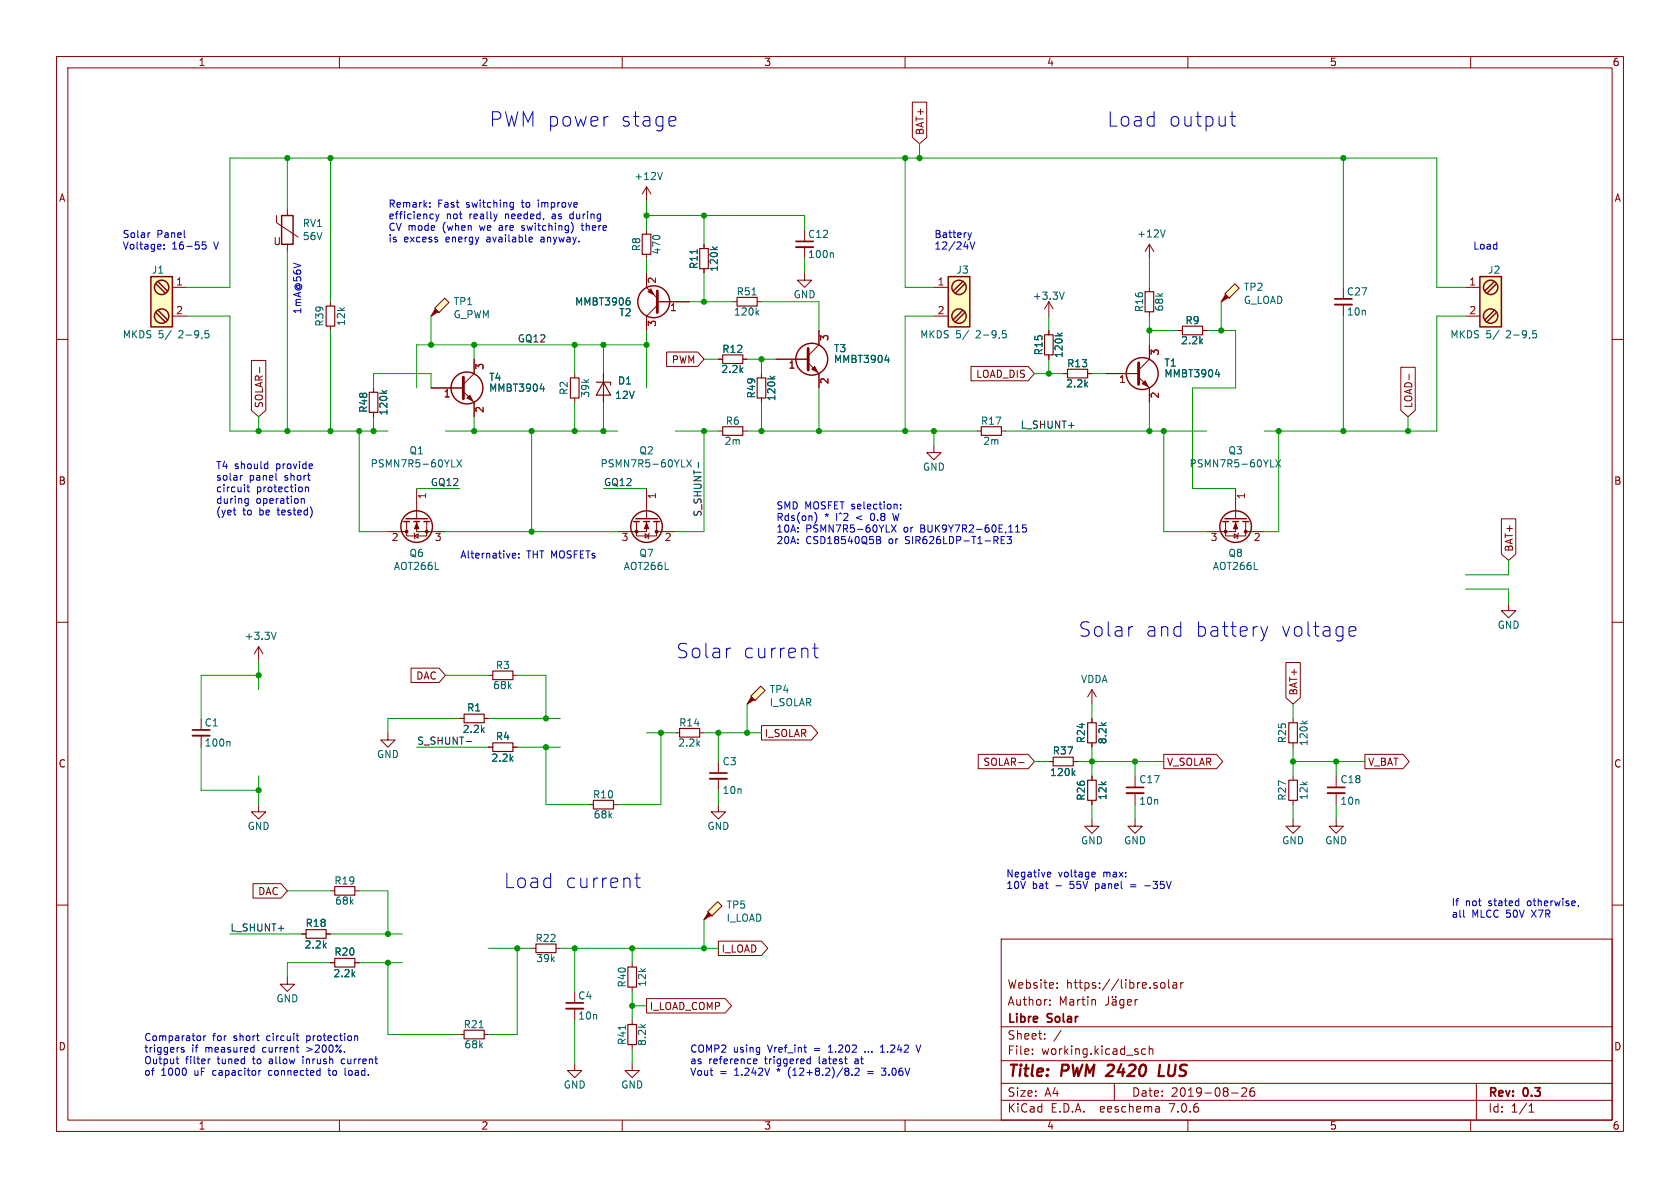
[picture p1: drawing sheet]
<svg xmlns="http://www.w3.org/2000/svg" width="297mm" height="210mm" viewBox="0 0 297 210" stroke-linecap="round" stroke-linejoin="round" font-family="sans-serif">
<defs><g id="words">
<g font-size="3.5" fill="#0000c2">
<text x="86.4" y="22.6">PWM power</text>
<text x="109.5" y="22.6">stage</text>
<text x="195.6" y="22.6">Load</text>
<text x="206.4" y="22.6">output</text>
<text x="190.5" y="112.8">Solar</text>
<text x="202.3" y="112.8">and</text>
<text x="211.1" y="112.8">battery</text>
<text x="226.1" y="112.8">voltage</text>
<text x="119.4" y="116.6">Solar</text>
<text x="131.2" y="116.6">current</text>
<text x="88.9" y="157.2">Load</text>
<text x="99.7" y="157.2">current</text>
</g>
<g font-size="2.8" fill="#840000">
<text x="178" y="190.9">Title:</text>
<text x="187.7" y="190.9">PWM 2420</text>
<text x="206.5" y="190.9">LUS</text>
</g>
<g font-size="2.1" fill="#840000">
<text x="178" y="178">Author:</text>
<text x="178" y="175">Website:</text>
<text x="187.2" y="178">Martin</text>
<text x="188.4" y="175">https://libre.solar</text>
<text x="178" y="184">Sheet:</text>
<text x="178" y="181.2">Libre</text>
<text x="185.2" y="181.2">Solar</text>
<text x="178" y="186.7">File:</text>
<text x="184.1" y="186.7">working.kicad_sch</text>
<text x="178" y="196.9">KiCad</text>
<text x="178" y="194.1">Size:</text>
<text x="184.7" y="194.1">A4</text>
<text x="185.7" y="196.9">E.D.A.</text>
<text x="194.6" y="196.9">eeschema</text>
<text x="200" y="194.1">Date:</text>
<text x="207" y="196.9">7.0.6</text>
<text x="207" y="194.1">2019-08-26</text>
<text x="263" y="194.3">Rev:</text>
<text x="263" y="196.9">Id:</text>
<text x="267.1" y="196.9">1/1</text>
<text x="269.4" y="194.3">0.3</text>
</g>
<g font-size="1.8" fill="#840000">
<text x="35" y="11.9">1</text>
<text x="85" y="11.9">2</text>
<text x="135" y="11.9">3</text>
<text x="185" y="11.9">4</text>
<text x="235" y="11.9">5</text>
<text x="285" y="11.9">6</text>
<text x="163.5" y="24" transform="rotate(-90 163.5 24)">BAT+</text>
<text x="10.3" y="35.9">A</text>
<text x="285.3" y="35.9">A</text>
<text x="48.2" y="43.5">U</text>
<text x="118.7" y="64.5">PWM</text>
<text x="172.5" y="67">LOAD_DIS</text>
<text x="46.7" y="72.2" transform="rotate(-90 46.7 72.2)">SOLAR-</text>
<text x="249.9" y="72.2" transform="rotate(-90 249.9 72.2)">LOAD-</text>
<text x="10.3" y="85.9">B</text>
<text x="285.3" y="85.9">B</text>
<text x="267.7" y="97.6" transform="rotate(-90 267.7 97.6)">BAT+</text>
<text x="73.5" y="120.3">DAC</text>
<text x="229.6" y="123" transform="rotate(-90 229.6 123)">BAT+</text>
<text x="135.1" y="130.5">I_SOLAR</text>
<text x="10.3" y="135.9">C</text>
<text x="173.7" y="135.6">SOLAR-</text>
<text x="206.2" y="135.6">V_SOLAR</text>
<text x="241.8" y="135.6">V_BAT</text>
<text x="285.3" y="135.9">C</text>
<text x="45.5" y="158.4">DAC</text>
<text x="127.5" y="168.6">I_LOAD</text>
<text x="114.8" y="178.8">I_LOAD_COMP</text>
<text x="10.3" y="185.9">D</text>
<text x="285.3" y="185.9">D</text>
<text x="35" y="199.9">1</text>
<text x="85" y="199.9">2</text>
<text x="135" y="199.9">3</text>
<text x="185" y="199.9">4</text>
<text x="235" y="199.9">5</text>
<text x="285" y="199.9">6</text>
</g>
<g font-size="1.8" fill="#006464">
<text x="112" y="32">+12V</text>
<text x="53.4" y="40.3">RV1</text>
<text x="53.4" y="42.6">56V</text>
<text x="113.4" y="44.5" transform="rotate(-90 113.4 44.5)">R8</text>
<text x="116.9" y="45.1" transform="rotate(-90 116.9 45.1)">470</text>
<text x="123.5" y="47.7" transform="rotate(-90 123.5 47.7)">R11</text>
<text x="142.8" y="45.8">100n</text>
<text x="142.8" y="42.3">C12</text>
<text x="200.9" y="42.2">+12V</text>
<text x="26.7" y="48.6">J1</text>
<text x="127.1" y="48.2" transform="rotate(-90 127.1 48.2)">120k</text>
<text x="130.1" y="52.4">R51</text>
<text x="140.2" y="52.9">GND</text>
<text x="169" y="48.6">J3</text>
<text x="182.5" y="53.2">+3.3V</text>
<text x="219.8" y="51.6">TP2</text>
<text x="219.8" y="53.9">G_LOAD</text>
<text x="238" y="52.4">C27</text>
<text x="263" y="48.6">J2</text>
<text x="57.4" y="57.8" transform="rotate(-90 57.4 57.8)">R39</text>
<text x="61.2" y="57.7" transform="rotate(-90 61.2 57.7)">12k</text>
<text x="80.1" y="54.2">TP1</text>
<text x="80.1" y="56.5">G_PWM</text>
<text x="101.6" y="54.2">MMBT3906</text>
<text x="109.4" y="56.1">T2</text>
<text x="129.6" y="56">120k</text>
<text x="202.3" y="55.3" transform="rotate(-90 202.3 55.3)">R16</text>
<text x="205.8" y="55.2" transform="rotate(-90 205.8 55.2)">68k</text>
<text x="209.5" y="57.5">R9</text>
<text x="238" y="56">10n</text>
<text x="21.6" y="60">MKDS</text>
<text x="28" y="60">5/</text>
<text x="31.7" y="60">2-9,5</text>
<text x="127.6" y="62.6">R12</text>
<text x="147.3" y="62.5">T3</text>
<text x="147.3" y="64.4">MMBT3904</text>
<text x="162.6" y="60">MKDS</text>
<text x="168.9" y="60">5/</text>
<text x="172.7" y="60">2-9,5</text>
<text x="184.5" y="62.9" transform="rotate(-90 184.5 62.9)">R15</text>
<text x="188.1" y="63.4" transform="rotate(-90 188.1 63.4)">120k</text>
<text x="188.6" y="65.1">R13</text>
<text x="205.7" y="65">T1</text>
<text x="208.7" y="61.1">2.2k</text>
<text x="256.3" y="60">MKDS</text>
<text x="262.7" y="60">5/</text>
<text x="266.4" y="60">2-9,5</text>
<text x="86.4" y="67.5">T4</text>
<text x="86.4" y="69.4">MMBT3904</text>
<text x="100.6" y="69.9" transform="rotate(-90 100.6 69.9)">R2</text>
<text x="104.4" y="70.4" transform="rotate(-90 104.4 70.4)">39k</text>
<text x="108.6" y="70.7">12V</text>
<text x="109.1" y="68.2">D1</text>
<text x="127.4" y="66.1">2.2k</text>
<text x="133.7" y="70.5" transform="rotate(-90 133.7 70.5)">R49</text>
<text x="137.3" y="71" transform="rotate(-90 137.3 71)">120k</text>
<text x="188.4" y="68.7">2.2k</text>
<text x="205.7" y="66.9">MMBT3904</text>
<text x="65.1" y="73.1" transform="rotate(-90 65.1 73.1)">R48</text>
<text x="68.7" y="73.6" transform="rotate(-90 68.7 73.6)">120k</text>
<text x="128.2" y="75.3">R6</text>
<text x="173.3" y="75.3">R17</text>
<text x="65.4" y="82.8">PSMN7R5-60YLX</text>
<text x="72.3" y="80.5">Q1</text>
<text x="106.1" y="82.8">PSMN7R5-60YLX</text>
<text x="112.9" y="80.5">Q2</text>
<text x="128" y="78.8">2m</text>
<text x="163.1" y="83.4">GND</text>
<text x="173.7" y="78.8">2m</text>
<text x="210.2" y="82.8">PSMN7R5-60YLX</text>
<text x="217.1" y="80.5">Q3</text>
<text x="69.5" y="101">AOT266L</text>
<text x="72.3" y="98.7">Q6</text>
<text x="110.2" y="101">AOT266L</text>
<text x="112.9" y="98.7">Q7</text>
<text x="214.3" y="101">AOT266L</text>
<text x="217.1" y="98.7">Q8</text>
<text x="43.2" y="113.3">+3.3V</text>
<text x="264.7" y="111.4">GND</text>
<text x="87.6" y="118.5">R3</text>
<text x="82.5" y="126">R1</text>
<text x="87.1" y="122">68k</text>
<text x="136" y="122.7">TP4</text>
<text x="136" y="125">I_SOLAR</text>
<text x="191" y="120.9">VDDA</text>
<text x="36.1" y="128.6">C1</text>
<text x="81.7" y="129.8">2.2k</text>
<text x="87.6" y="131">R4</text>
<text x="120" y="128.6">R14</text>
<text x="192" y="131.5" transform="rotate(-90 192 131.5)">R24</text>
<text x="195.8" y="131.7" transform="rotate(-90 195.8 131.7)">8.2k</text>
<text x="227.6" y="131.5" transform="rotate(-90 227.6 131.5)">R25</text>
<text x="231.4" y="132" transform="rotate(-90 231.4 132)">120k</text>
<text x="36.1" y="132.2">100n</text>
<text x="66.5" y="134.2">GND</text>
<text x="86.8" y="134.8">2.2k</text>
<text x="119.8" y="132.2">2.2k</text>
<text x="127.6" y="135.5">C3</text>
<text x="185.5" y="137.4">120k</text>
<text x="186" y="133.6">R37</text>
<text x="104.7" y="141.3">R10</text>
<text x="127.6" y="140.6">10n</text>
<text x="192" y="141.6" transform="rotate(-90 192 141.6)">R26</text>
<text x="195.8" y="141.5" transform="rotate(-90 195.8 141.5)">12k</text>
<text x="201.3" y="138.7">C17</text>
<text x="201.3" y="142.5">10n</text>
<text x="227.6" y="141.6" transform="rotate(-90 227.6 141.6)">R27</text>
<text x="231.4" y="141.5" transform="rotate(-90 231.4 141.5)">12k</text>
<text x="236.9" y="138.7">C18</text>
<text x="236.9" y="142.5">10n</text>
<text x="43.7" y="146.9">GND</text>
<text x="104.9" y="144.9">68k</text>
<text x="125" y="146.9">GND</text>
<text x="191" y="149.5">GND</text>
<text x="198.6" y="149.5">GND</text>
<text x="226.6" y="149.5">GND</text>
<text x="234.2" y="149.5">GND</text>
<text x="59" y="156.6">R19</text>
<text x="59.1" y="160.1">68k</text>
<text x="128.4" y="160.8">TP5</text>
<text x="53.8" y="167.9">2.2k</text>
<text x="53.9" y="164.1">R18</text>
<text x="94.6" y="166.7">R22</text>
<text x="128.4" y="163.1">I_LOAD</text>
<text x="58.8" y="172.9">2.2k</text>
<text x="59" y="169.1">R20</text>
<text x="94.7" y="170.3">39k</text>
<text x="48.8" y="177.4">GND</text>
<text x="102.1" y="176.9">C4</text>
<text x="110.8" y="174.7" transform="rotate(-90 110.8 174.7)">R40</text>
<text x="114.4" y="174.5" transform="rotate(-90 114.4 174.5)">12k</text>
<text x="81.9" y="182">R21</text>
<text x="82" y="185.5">68k</text>
<text x="102.1" y="180.4">10n</text>
<text x="110.8" y="184.8" transform="rotate(-90 110.8 184.8)">R41</text>
<text x="114.4" y="185" transform="rotate(-90 114.4 185)">8.2k</text>
<text x="99.6" y="192.6">GND</text>
<text x="109.7" y="192.6">GND</text>
</g>
<g font-size="1.8" fill="#0000c2">
<text x="68.6" y="36.8">Remark:</text>
<text x="68.6" y="38.8">efficiency</text>
<text x="68.6" y="40.9">CV mode</text>
<text x="77.4" y="36.8">Fast</text>
<text x="78.4" y="40.9">(when</text>
<text x="78.9" y="38.8">not</text>
<text x="82.5" y="36.8">switching</text>
<text x="83.1" y="38.8">really</text>
<text x="85.1" y="40.9">we</text>
<text x="88.7" y="40.9">are</text>
<text x="89.6" y="38.8">needed,</text>
<text x="92.5" y="36.8">to</text>
<text x="92.9" y="40.9">switching)</text>
<text x="95.6" y="36.8">improve</text>
<text x="98.1" y="38.8">as</text>
<text x="101.4" y="38.8">during</text>
<text x="103.7" y="40.9">there</text>
<text x="21.6" y="42.2">Solar</text>
<text x="21.6" y="44.2">Voltage:</text>
<text x="27.7" y="42.2">Panel</text>
<text x="30.4" y="44.2">16-55</text>
<text x="38" y="44.2">V</text>
<text x="68.6" y="42.9">is</text>
<text x="71.4" y="42.9">excess</text>
<text x="78.9" y="42.9">energy</text>
<text x="86.3" y="42.9">available</text>
<text x="96.1" y="42.9">anyway.</text>
<text x="165.1" y="42.2">Battery</text>
<text x="165.1" y="44.2">12/24V</text>
<text x="260.3" y="44.2">Load</text>
<text x="53.3" y="55.6" transform="rotate(-90 53.3 55.6)">1mA@56V</text>
<text x="38.1" y="83">T4</text>
<text x="41.4" y="83">should</text>
<text x="48.9" y="83">provide</text>
<text x="38.1" y="85.1">solar</text>
<text x="38.1" y="87.1">circuit</text>
<text x="38.1" y="89.1">during</text>
<text x="44" y="85.1">panel</text>
<text x="45.3" y="89.1">operation</text>
<text x="45.3" y="87.1">protection</text>
<text x="50.4" y="85.1">short</text>
<text x="38.1" y="91.2">(yet</text>
<text x="42.9" y="91.2">to</text>
<text x="45.9" y="91.2">be</text>
<text x="49.4" y="91.2">tested)</text>
<text x="137.2" y="90.1">SMD MOSFET selection:</text>
<text x="137.2" y="92.2">Rds(on)</text>
<text x="137.2" y="94.2">10A:</text>
<text x="142.4" y="94.2">PSMN7R5-60YLX</text>
<text x="145.8" y="92.2">*</text>
<text x="147.9" y="92.2">I^2</text>
<text x="151.6" y="92.2">&lt;</text>
<text x="154.4" y="92.2">0.8</text>
<text x="158.6" y="92.2">W</text>
<text x="159.9" y="94.2">or</text>
<text x="163" y="94.2">BUK9Y7R2-60E,115</text>
<text x="81.3" y="98.8">Alternative:</text>
<text x="93.1" y="98.8">THT MOSFETs</text>
<text x="137.2" y="96.3">20A:</text>
<text x="142.4" y="96.3">CSD18540Q5B</text>
<text x="157.2" y="96.3">or</text>
<text x="160.3" y="96.3">SIR626LDP-T1-RE3</text>
<text x="177.8" y="155.2">Negative</text>
<text x="187.1" y="155.2">voltage</text>
<text x="195.1" y="155.2">max:</text>
<text x="177.8" y="157.2">10V</text>
<text x="182.5" y="157.2">bat</text>
<text x="186.7" y="157.2">-</text>
<text x="189.4" y="157.2">55V</text>
<text x="194.1" y="157.2">panel</text>
<text x="203.2" y="157.2">-35V</text>
<text x="256.5" y="160.3">If</text>
<text x="259" y="160.3">not</text>
<text x="263.2" y="160.3">stated</text>
<text x="270.3" y="160.3">otherwise,</text>
<text x="256.5" y="162.3">all</text>
<text x="260.2" y="162.3">MLCC 50V</text>
<text x="271.1" y="162.3">X7R</text>
<text x="25.4" y="184.1">Comparator</text>
<text x="37.6" y="184.1">for</text>
<text x="41.4" y="184.1">short</text>
<text x="47.4" y="184.1">circuit</text>
<text x="54.6" y="184.1">protection</text>
<text x="25.4" y="186.2">triggers</text>
<text x="25.4" y="188.2">Output</text>
<text x="25.4" y="190.2">of</text>
<text x="28.4" y="190.2">1000</text>
<text x="32.8" y="188.2">filter</text>
<text x="33.9" y="186.2">if</text>
<text x="34.5" y="190.2">uF</text>
<text x="36.4" y="186.2">measured</text>
<text x="37.9" y="190.2">capacitor</text>
<text x="38.6" y="188.2">tuned</text>
<text x="45" y="188.2">to</text>
<text x="46.7" y="186.2">current</text>
<text x="47.9" y="190.2">connected</text>
<text x="48" y="188.2">allow</text>
<text x="54.2" y="188.2">inrush</text>
<text x="54.6" y="186.2">&gt;200%.</text>
<text x="58.8" y="190.2">to</text>
<text x="61.2" y="188.2">current</text>
<text x="61.8" y="190.2">load.</text>
<text x="121.9" y="186.2">COMP2</text>
<text x="121.9" y="188.2">as</text>
<text x="121.9" y="190.2">Vout</text>
<text x="125.3" y="188.2">reference</text>
<text x="127.2" y="190.2">=</text>
<text x="129.6" y="186.2">using</text>
<text x="129.9" y="190.2">1.242V</text>
<text x="135.3" y="188.2">triggered</text>
<text x="135.9" y="186.2">Vref_int</text>
<text x="137.6" y="190.2">*</text>
<text x="139.8" y="190.2">(12+8.2)/8.2</text>
<text x="144.2" y="186.2">=</text>
<text x="145" y="188.2">latest</text>
<text x="146.9" y="186.2">1.202</text>
<text x="151.6" y="188.2">at</text>
<text x="153.5" y="186.2">...</text>
<text x="156.5" y="186.2">1.242</text>
<text x="156.8" y="190.2">3.06V</text>
</g>
<g font-size="1.8" fill="#a90000">
<text x="31" y="50.5">1</text>
<text x="116.3" y="50.2" transform="rotate(-90 116.3 50.2)">2</text>
<text x="165.7" y="50.5">1</text>
<text x="259.6" y="50.5">1</text>
<text x="31" y="55.6">2</text>
<text x="116.3" y="57.9" transform="rotate(-90 116.3 57.9)">3</text>
<text x="118.4" y="55.3">1</text>
<text x="165.7" y="55.6">2</text>
<text x="259.6" y="55.6">2</text>
<text x="85.8" y="65.5" transform="rotate(-90 85.8 65.5)">3</text>
<text x="139.3" y="65.5">1</text>
<text x="146.8" y="60.4" transform="rotate(-90 146.8 60.4)">3</text>
<text x="205.2" y="62.9" transform="rotate(-90 205.2 62.9)">3</text>
<text x="78.4" y="70.6">1</text>
<text x="146.8" y="68" transform="rotate(-90 146.8 68)">2</text>
<text x="197.7" y="68">1</text>
<text x="205.2" y="70.6" transform="rotate(-90 205.2 70.6)">2</text>
<text x="85.8" y="73.1" transform="rotate(-90 85.8 73.1)">2</text>
<text x="75.6" y="88.3" transform="rotate(-90 75.6 88.3)">1</text>
<text x="116.3" y="88.3" transform="rotate(-90 116.3 88.3)">1</text>
<text x="220.4" y="88.3" transform="rotate(-90 220.4 88.3)">1</text>
<text x="69.1" y="96">2</text>
<text x="76.8" y="96">3</text>
<text x="109.8" y="96">3</text>
<text x="117.4" y="96">2</text>
<text x="213.9" y="96">3</text>
<text x="221.5" y="96">2</text>
</g>
<g font-size="1.8" fill="#0f0f0f">
<text x="91.4" y="60.6">GQ12</text>
<text x="180.3" y="75.9">L_SHUNT+</text>
<text x="76.1" y="86">GQ12</text>
<text x="106.7" y="86">GQ12</text>
<text x="124.1" y="91.4" transform="rotate(-90 124.1 91.4)">S_SHUNT-</text>
<text x="73.7" y="131.7">S_SHUNT-</text>
<text x="40.6" y="164.8">L_SHUNT+</text>
</g>
</g></defs>
<g fill="none" stroke="#840000" stroke-width=".18">
<path d="M10 10h277v190h-277zM12 12h273v186h-273zM60 10v2M110 10v2M160 10v2M210 10v2M260 10v2M10 60h2M142.2 48.3v1.2h1.3l-1.3 1.3-1.2-1.3h1.2M142.2 43.7v2M185.4 53.3l.8 1.3M185.4 53.3v2.6"/>
<path d="M185.4 53.3l-.7 1.3M203.2 43.2v2.5M203.2 50.8v.8M203.2 55.1v.8M203.2 43.2l-.8 1.3M203.2 43.2l.8 1.3M285 60h2M172.7 76.2h.8M177 76.2h.8M216.7 92.2v2.5h3.5v-2.5M218.2 94.4l.6 .3-.6 .4zM218.4 92.2v1.8h-5"/>
<path d="M218.4 86.4v5.3M218.9 94.2l-.1 .2v.7l-.1 .2M220.2 94h3.3M10 110h2M285 110h2M185.4 134.6h.8M189.7 134.6h.8M193 127v.8M193 131.3v.8M193 137.2v.7M200.7 137.2v1.9M228.6 137.2v.7"/>
<path d="M10 160h2M193 141.5v.7M200.7 140.2v2M228.6 144.8v1.3h-1.3l1.3 1.2 1.3-1.2h-1.3M228.6 141.5v.7M285 160h2M94 167.6h.7M98.3 167.6h.8M101.6 178.3v2M111.8 170.2v.7M111.8 174.5v.8M177 166h108v32h-108z"/>
<path d="M185.6 177.6v.1M185.6 176.8v.1M186.9 174.6v.1M186.9 173.8v.1M193.5 176.7l.2 .2v.8M196 176.2v1.1a.48 .48 0 0 1-.6 .4M196.7 176.8h.5l.1 .9M196.7 176.2v.1M197.2 176.2v.1M197.3 177.1h-.5a.29 .29 0 0 0-.2 .3 .29 .29 0 0 0 .2 .3l.5-.1M198.7 176.8l-.5-.1-.2 .3v.4l.1 .2h.6M198.7 176.7v1.2l-.3 .3-.4-.1"/>
<path d="M199.3 177.2l.7-.1v-.3l-.5-.1-.2 .2 .1 .7h.6M200.7 176.7v1M201.1 176.7l-.3 .1-.1 .2M204.4 174.2l.2 .2-.2 .3M204.4 173.7l.1 .1M205.2 173.8l.3-.1 .4 .1 .1 .6-.2 .2-.3 .1-.3-.1zM206.6 173.2v1.3l.2 .2M207.4 173.8h.6v.9M208 174.1h-.5a.29 .29 0 0 0-.2 .3 .29 .29 0 0 0 .2 .3l.5-.1M208.7 173.7v1M209.2 173.7l-.3 .1-.2 .2M60 198v2"/>
<path d="M101.6 188v1.2h1.3l-1.3 1.3-1.3-1.3h1.3M110 198v2M111.8 188v1.2h1.2l-1.2 1.3-1.3-1.3h1.3M111.8 180.3v.8M111.8 184.7v.7M160 198v2M177 194.5h108M177 191.5h108M177 187.5h108M177 181.5h108M182.5 186.3v.1M182.5 185.5v.1"/>
<path d="M184.7 183.6v.1M184.7 182.8v.1M187.6 182.1l-1.3 2M197 191.5v3M202.5 185.5l-.4-.1-.3 .3v.4l.2 .2h.5M203.2 185.5l.2-.1 .3 .1 .1 .9M203.2 184.9v1.5M204.9 195.7l.1 .9M205 196.5l-.2 .1M205 196h-.2M210 198v2M217.7 193.2h1.2"/>
<path d="M219.5 192.4l.6-.1 .2 .1 .1 .3-.9 1.1h.9M221.7 192.3a.59 .59 0 0 0-.7 .6v.6l.1 .2 .4 .1 .2-.1 .1-.5-.1-.3h-.5l-.2 .3M260 198v2M261 191.5v6.5M270.3 196.6h.9M270.3 195.5l.4-.4v1.5"/>
</g>
<path d="M205.1 188.2l-.3 2h1" fill="none" stroke="#840000" stroke-width=".4"/>
<path d="M140.7 43.7h3.1M199.1 140.2h3.1M100.1 178.3h3" fill="none" stroke="#840000" stroke-width=".33"/>
<path d="M140.7 42.7h3.1M199.1 139.2h3.1M100.1 177.3h3" fill="none" stroke="#840000" stroke-width=".3"/>
<path d="M147.2 44.7l.1 .2v.6M188.1 51.6l-.4 1.3M206 40.6l-.4 1.3M189.7 136.6l.3 .5M190 136.3l-.4 .4M110.6 181.3v.7" fill="none" stroke="#006464" stroke-width=".18"/>
<path d="M202.4 51.6h1.6v3.5h-1.6zM173.5 75.4h3.5v1.6h-3.5zM186.2 133.9h3.5v1.5h-3.5zM192.3 137.9h1.5v3.6h-1.5zM192.3 127.8h1.5v3.5h-1.5zM227.8 137.9h1.6v3.6h-1.6zM94.7 166.9h3.6v1.5h-3.6zM111 170.9h1.5v3.6h-1.5zM111 181.1h1.5v3.6h-1.5z" fill="none" stroke="#840000" stroke-width=".2"/>
<g fill="none" stroke="#840000" stroke-width=".25">
<path d="M216.2 92.2h1M216.5 91.7h3.8M217.9 92.2h1M219.7 92.2h1"/>
<circle cx="218.4" cy="93.1" r="2.79"/>
</g>
<g fill="#840000" stroke="#840000" stroke-width=".18">
<path d="M218.4 92.5l.4 1h-.7z"/>
<circle cx="216.7" cy="94" r=".25"/>
<circle cx="220.2" cy="94" r=".25"/>
</g>
<path d="M125.1 161.2l1.8-1.8 .7 .7-1.7 1.8z" fill="#ffffc2"/>
<g fill="#840000" stroke="#840000" stroke-width=".18">
<path d="M125.2 161.3l.5 .5-1.2 .8z"/>
<path d="M73.7 92.5l.3 1h-.7z"/>
<path d="M82.5 70.4l.6-.5 .5 1z"/>
<circle cx="75.4" cy="94" r=".25"/>
<circle cx="71.9" cy="94" r=".25"/>
</g>
<g fill="none" stroke="#840000" stroke-width=".18">
<path d="M76.2 68.6h5.7M81.9 69.2l1.9 1.9v2.6M83.8 63.5v2.5l-1.9 1.9M165.1 78.7v1.3h1.3l-1.3 1.3-1.3-1.3h1.3M68.6 94h3.3M71.9 92.2v2.5h3.5v-2.5M73.2 94.2l.1 .2v.7l.1 .2M73.3 94.7l.6-.3v.7zM73.7 92.2v1.8h5M73.7 86.4v5.3M266.7 106.7v1.3h1.3l-1.3 1.2-1.3-1.2h1.3M193 144.8v1.3h-1.2l1.2 1.2 1.3-1.2h-1.3"/>
<path d="M200.7 144.8v1.3h-1.3l1.3 1.2 1.2-1.2h-1.2M124.5 162.6h.1M125.1 161.2l1.8-1.8 .7 .7-1.7 1.8z"/>
</g>
<g fill="none" stroke="#840000" stroke-width=".25">
<path d="M71.4 92.2h1M71.8 91.7h3.8M73.2 92.2h1M74.9 92.2h1"/>
<circle cx="82.5" cy="68.6" r="2.82"/>
<circle cx="73.7" cy="93.1" r="2.79"/>
</g>
<path d="M81.9 66.7v3.8" fill="none" stroke="#840000" stroke-width=".51"/>
<path d="M95.5 68.7h.8M96.1 68.3v.9" fill="none" stroke="#006464" stroke-width=".18"/>
<path d="M216.5 51.9l1.8-1.7 .8 .7-1.8 1.8z" fill="#ffffc2"/>
<g fill="#840000" stroke="#840000" stroke-width=".18">
<path d="M216.7 52.1l.5 .5-1.3 .7z"/>
<path d="M201.9 67.8l.5-.5 .5 1z"/>
<path d="M114.3 92.5l.4 1h-.8z"/>
<circle cx="112.5" cy="94" r=".25"/>
<circle cx="116.1" cy="94" r=".25"/>
</g>
<g fill="none" stroke="#840000" stroke-width=".18">
<path d="M48.9 38.1v1.3l3.8 2.5M50.8 36.8v1.3M30.5 50.8h2.5M30.5 55.9h2.5M50.8 43.2v1.3M58.4 53.3v.8M58.4 57.7v.7M165.1 50.8h2.5M165.1 55.9h2.5M185.4 58.4v.8M208.3 58.4h.7M212.6 58.4h.8"/>
<path d="M215.9 53.3h.1M216.5 51.9l1.8-1.7 .8 .7-1.8 1.8zM237.5 53.8v2.1M259.1 50.8h2.5M259.1 55.9h2.5M66 68.6v.7M66 72.9v.8M127 63.5h.8M131.3 63.5h.8M185.4 62.7v.8M188 66h.7M192.3 66h.7"/>
<path d="M195.6 66h5.7M201.3 66.7l1.9 1.9v2.5M203.2 61v2.5l-1.9 1.9M112.5 92.2v2.5h3.6v-2.5M114 94.4l.7 .3-.7 .4zM114.3 92.2v1.8h-5.1M114.3 86.4v5.3M114.8 94.2l-.1 .2v.7l-.1 .2M116.1 94h3.3M45.7 114.3l-.7 1.3M45.7 114.3v2.5M45.7 114.3l.8 1.3"/>
<path d="M35.6 130v2.1M68.6 129.5v1.3h1.2l-1.2 1.3-1.3-1.3h1.3M193 121.9l-.7 1.3M193 121.9v2.6M193 121.9l.8 1.3M228.6 127v.8M228.6 131.3v.8M236.2 137.2v1.9M45.7 142.2v1.3h1.3l-1.3 1.3-1.3-1.3h1.3M58.4 157.5h.8M62.7 157.5h.8M104.1 142.2h.8"/>
<path d="M108.5 142.2h.7M127 142.2v1.3h1.3l-1.3 1.3-1.3-1.3h1.3M236.2 144.8v1.3h-1.3l1.3 1.2 1.3-1.2h-1.3M236.2 140.2v2M50.8 172.7v1.3h1.3l-1.3 1.3-1.3-1.3h1.3M53.3 165.1h.8M57.7 165.1h.7M58.4 170.2h.8M62.7 170.2h.8M81.3 182.9h.7M85.6 182.9h.8"/>
</g>
<path d="M57.7 54.1h1.5v3.6h-1.5zM184.7 59.2h1.5v3.5h-1.5zM209 57.7h3.6v1.5h-3.6zM65.3 69.3h1.5v3.6h-1.5zM127.8 62.7h3.5v1.6h-3.5zM188.7 65.3h3.6v1.5h-3.6zM227.8 127.8h1.6v3.5h-1.6zM59.2 156.7h3.5v1.5h-3.5zM104.9 141.5h3.6v1.5h-3.6zM54.1 164.3h3.6v1.6h-3.6zM59.2 169.4h3.5v1.5h-3.5zM82 182.1h3.6v1.5h-3.6z" fill="none" stroke="#840000" stroke-width=".2"/>
<g fill="none" stroke="#006464" stroke-width=".18">
<path d="M30.3 58.4l-1.1 1.6M36.9 58.5h-.6l-.1 .6 .2-.2 .4 .1 .1 .2v.4l-.2 .1-.5-.1M171.3 58.4l-1.1 1.6M177.9 58.5h-.7v.6l.2-.2 .4 .1 .1 .2v.4l-.2 .1-.5-.1M186.9 58.9l.5 .5M187.8 58.9l-.5 .3M265 58.4l-1.1 1.6M271.6 58.5h-.6l-.1 .6 .2-.2 .4 .1 .2 .2-.1 .4-.2 .1-.5-.1M67.6 69l.4 .5M68.4 69l-.5 .4M214.9 66.2h.7M215.5 65.8v.8"/>
<path d="M48.8 111.8l-.4 1.2M40.5 131.1l.2 .1v.7M230.2 127.5l.5 .4M231.1 127.5l-.5 .3M84.7 181.7h.7"/>
</g>
<g fill="#ffffc2" stroke="#ffffc2" stroke-width=".18">
<path d="M26.7 48.9h3.8v8.9h-3.8z"/>
<path d="M167.6 48.9h3.8v8.9h-3.8z"/>
<path d="M261.6 48.9h3.8v8.9h-3.8z"/>
</g>
<g fill="none" stroke="#840000" stroke-width=".25">
<path d="M49.8 38.1h2v5.1h-2zM26.7 48.9h3.8v8.9h-3.8zM27.6 55.2l1.6 1.7M27.6 50.2l1.6 1.6M27.9 49.8l1.7 1.6M27.9 54.9l1.7 1.6M167.6 48.9h3.8v8.9h-3.8zM170.2 49.8l-1.7 1.6M170.2 54.9l-1.7 1.6M170.6 55.2l-1.7 1.7M170.6 50.2l-1.7 1.6M261.6 48.9h3.8v8.9h-3.8z"/>
<path d="M264.2 49.8l-1.7 1.6M264.2 54.9l-1.7 1.6M264.5 55.2l-1.6 1.7M264.5 50.2l-1.6 1.6M112 92.2h1M112.4 91.7h3.8M113.8 92.2h1M115.6 92.2h1"/>
<circle cx="28.6" cy="50.8" r="1.27"/>
<circle cx="28.6" cy="55.9" r="1.27"/>
<circle cx="169.5" cy="50.8" r="1.27"/>
<circle cx="169.5" cy="55.9" r="1.27"/>
<circle cx="263.5" cy="55.9" r="1.27"/>
<circle cx="263.5" cy="50.8" r="1.27"/>
<circle cx="201.9" cy="66" r="2.82"/>
<circle cx="114.3" cy="93.1" r="2.79"/>
</g>
<path d="M236 53.8h3M34 130h3.1M234.7 140.2h3" fill="none" stroke="#840000" stroke-width=".33"/>
<path d="M236 52.8h3M34 129h3.1M234.7 139.2h3" fill="none" stroke="#840000" stroke-width=".3"/>
<path d="M201.3 64.1v3.8" fill="none" stroke="#840000" stroke-width=".51"/>
<path d="M132.7 123.1l1.8-1.8 .8 .7-1.8 1.8z" fill="#ffffc2"/>
<g fill="#840000" stroke="#840000" stroke-width=".18">
<path d="M132.8 123.2l.5 .5-1.2 .8z"/>
<path d="M114.6 51.6l.5-.5 .5 1z"/>
</g>
<g fill="none" stroke="#840000" stroke-width=".18">
<path d="M114.3 48.3v2.5l1.9 1.9M114.3 40.6v.8M114.3 45v.7M116.2 54l-1.9 1.9v2.5M116.2 53.3h5.7M101.6 66v.8M101.6 70.4v.7M106.7 66v5.1M127 76.2h.8M131.3 76.2h.8M86.4 119.4h.7M90.7 119.4h.7"/>
<path d="M81.3 127h.7M85.6 127h.8M86.4 132.1h.7M90.7 132.1h.7M119.4 129.5h.7M123.7 129.5h.8M127 134.6v1.9M127 137.7v2M132.1 124.5h.1M132.7 123.1l1.8-1.8 .8 .7-1.8 1.8z"/>
</g>
<path d="M125.5 137.7h3" fill="none" stroke="#840000" stroke-width=".33"/>
<path d="M125.5 136.7h3" fill="none" stroke="#840000" stroke-width=".3"/>
<path d="M113.5 41.4h1.6v3.6h-1.6zM100.8 66.8h1.6v3.6h-1.6zM105.4 67.6h2.5v.5M106.7 67.6l1.2 2.3h-2.5zM127.8 75.4h3.5v1.6h-3.5zM87.1 118.6h3.6v1.5h-3.6zM82 126.2h3.6v1.6h-3.6zM87.1 131.3h3.6v1.5h-3.6zM120.1 128.8h3.6v1.5h-3.6z" fill="none" stroke="#840000" stroke-width=".2"/>
<path d="M116.2 51.4v3.8" fill="none" stroke="#840000" stroke-width=".51"/>
<circle cx="115.6" cy="53.3" r="2.82" fill="none" stroke="#840000" stroke-width=".25"/>
<path d="M111 52.6h.3M111.2 53.1l.2 .3v.3l-.2 .2" fill="none" stroke="#006464" stroke-width=".18"/>
<path d="M76.8 54.5l1.8-1.8 .8 .8-1.8 1.7z" fill="#ffffc2"/>
<g fill="#840000" stroke="#840000" stroke-width=".18">
<path d="M77 54.6l.5 .5-1.3 .8z"/>
<path d="M144 64.8l.5 1-1-.5z"/>
</g>
<g fill="none" stroke="#840000" stroke-width=".18">
<path d="M161.3 18.1h2.5v6.2l-1.2 1.1-1.3-1.1zM114.3 33l-.8 1.3M114.3 33v2.6M114.3 33l.8 1.3M76.2 55.9h.1M76.8 54.5l1.8-1.8 .8 .8-1.8 1.7zM114.3 48.3v2.5M114.3 55.9v2.5M116.2 53.3h5.7M124.5 43.2v.7M124.5 47.5v.8M129.5 53.3h.8"/>
<path d="M133.9 53.3h.7M144.8 58.4v2.6l-1.9 1.9M185.4 58.4v.8M208.3 58.4h.7M212.6 58.4h.8M44.4 63.7h2.6v8.8l-1.3 1.2-1.3-1.2zM45.9 64.9v1M66 68.6v.7M66 72.9v.8M76.2 68.6h5.7M83.8 63.5v2.5M83.8 71.1v2.6"/>
<path d="M106.7 66v1.3M106.7 69.9v1.2M117.8 62.2h5.5l1.2 1.3-1.2 1.3h-5.5zM127 63.5h.8M131.3 63.5h.8M134.6 66v.8M134.6 70.4v.7M137.2 63.5h5.7M142.9 64.1l1.9 1.9v2.6M171.7 64.8h10.1l1.1 1.2-1.1 1.3h-10.1zM185.4 62.7v.8M188 66h.7"/>
<path d="M192.3 66h.7M195.6 66h5.7M203.2 61v2.5M203.2 68.6v2.5M247.6 64.9h2.6v7.6l-1.3 1.2-1.3-1.2zM249.1 66.1v1M265.4 91.7h2.6v6.2l-1.3 1.2-1.3-1.2zM72.7 118.1h4.9l1.1 1.3-1.1 1.3h-4.9zM227.3 117.1h2.6v6.2l-1.3 1.2-1.3-1.2zM81.3 127h.7M85.6 127h.8M86.4 132.1h.7"/>
<path d="M90.7 132.1h.7M134.6 128.3h8.9l1.1 1.2-1.1 1.3h-8.9zM172.9 133.3h8.9l1.1 1.3-1.1 1.3h-8.9zM180.1 134.8h.9M185.4 134.6h.8M189.7 134.6h.8M193 127v.8M193 131.3v.8M193 137.2v.7M205.7 133.3h9.4l1.1 1.3-1.1 1.3h-9.4zM241.3 133.3h6.7l1.1 1.3-1.1 1.3h-6.7zM44.7 156.2h5l1.1 1.3-1.1 1.3h-5z"/>
<path d="M193 141.5v.7M53.3 165.1h.8M57.7 165.1h.7M58.4 170.2h.8M62.7 170.2h.8M114.3 176.5h13.9l1.1 1.3-1.1 1.3h-13.9zM127 166.4h7.6l1.1 1.2-1.1 1.3h-7.6z"/>
</g>
<path d="M123.7 43.9h1.5v3.6h-1.5zM130.3 52.6h3.6v1.5h-3.6zM133.9 66.8h1.5v3.6h-1.5z" fill="none" stroke="#840000" stroke-width=".2"/>
<g fill="none" stroke="#006464" stroke-width=".18">
<path d="M117.1 30.5l-.4 1.2M111 52.6h.3M111.2 53.1l.2 .3v.3l-.2 .2M123.3 44.1v.7M126 43.6l.5 .5M126.8 43.6l-.5 .4M133 52.1h.7M133.8 55.2l.4 .5M134.2 54.9l-.5 .4M186.9 58.9l.5 .5M187.8 58.9l-.5 .3M67.6 69l.4 .5"/>
<path d="M68.4 69l-.5 .4M95.5 68.7h.8M96.1 68.3v.9M136.1 66.5l.5 .5M137 66.5l-.5 .4M156.4 63.7h.8M157 63.2v.9M214.9 66.2h.7M215.5 65.8v.8M79.9 82.5h.6M80.8 81.3l.8 1.2M81.6 81.3l-.8 1.2"/>
<path d="M120.5 82.5h.6M121.4 81.3l.9 1.2M122.3 81.3l-.9 1.2M224.6 82.5h.6M225.5 81.3l.9 1.2M226.4 81.3l-.9 1.2M189.7 136.6l.3 .5M190 136.3l-.4 .4"/>
</g>
<path d="M142.9 61.6v3.8" fill="none" stroke="#840000" stroke-width=".51"/>
<circle cx="143.5" cy="63.5" r="2.82" fill="none" stroke="#840000" stroke-width=".25"/>
<path d="M123.5 81.7v1M82.4 131.1h1" fill="none" stroke="#0f0f0f" stroke-width=".18"/>
<g fill="none" stroke="#0000c2" stroke-width=".18">
<path d="M217.8 19.8v2.1l.1 .3 .5 .1M76 36.5v.1M76 35.8v.2M76.5 37.8l.1 .1M76.6 38.6l-.1 .1M77 37.8l.3 .9M77.3 38.7l-.3 .4M77.6 37.8l-.3 .9M87.9 37.8l-.3 .9M90.3 36.6h.5M90.3 35.8h.5M90.8 35.8v1l-.2 .2"/>
<path d="M92.4 39.9l-.2 .2 .2 .2M100.9 37.9l-.2 .2 .2 .5M101.3 39.8v.6l-.1 .4M102.7 39.9h.5M102.9 39.5v1l.3 .2M107.3 20.6h.2M119.1 20.6l.3 .1 .1 .5-1.2 .2M119.4 22.2l-.3 .1M217.5 20.6h.9M26.5 41.1l-.2 .1M29 43.9v.1M29 43.3v.1"/>
<path d="M32.6 41.9l.2 .1M36.4 42.8h-.6l-.1 .6 .2-.1h.4l.1 .2v.4l-.2 .1-.5-.1M92.2 40.7h.1M93.7 41.9l.4 .1v.2l-.6 .1M94.1 42.7l-.4 .1M171.1 41.1l.3 .9M171.4 42l-.2 .4M171.5 42.8l.4 1.2 .4-1.2M171.7 41.1l-.3 .9M41.2 90.2h.5M41.6 91h.1M42.9 84l-.4 .3"/>
<path d="M43.5 88.1l.4 .1M43.6 86.1h.5M43.8 85.7v1.1l.3 .1M43.9 88.1v1.1l-.3 .2M43.9 88.9l-.4 .1M47 82l.3 .1M47.3 81.6v1.2M47.3 82.8h-.3M48.8 84.8l.2 .1M53.3 88.3l.1-.2 .3 .1 .1 .8M53.3 88.1v.9M54 86.2l.2-.1 .3 .1v.7"/>
<path d="M54 86.1v.8M90.6 98.5l.2 .1h.3M90.6 98l.2-.2h.2l.2 .2v.1l-.6 .1M91.7 98.5v.1M91.7 97.9v.1M144.1 90.6a1.49 1.49 0 0 1 0 1.8M155 95.4h.4M155.4 95.4l.3 .3-.1 .3-.6 .1M155.4 94.8l.2 .3-.2 .3M157.6 92.8l.8 1.3M157.8 90.7l.3 1.3M158.4 92.8l-.8 1.3"/>
<path d="M158.5 89.2l.1 .8M159.2 89.9v.1M159.2 89.2v.1M177 94.8v1.3h.6M177 95.4h.4M178.8 94.8l-.4 .5 .3 .1v.6l-.1 .1-.6-.1M179.5 94.1h.8M179.7 93.1l.2-.3v1.3M181.4 92.8h-.6l-.1 .6 .2-.1h.4l.2 .2-.1 .4-.2 .2-.5-.2M129.2 114.6l-.5 .1M143.7 114.6h.9M144 113.7v2.2l.2 .3 .4 .1"/>
<path d="M200.3 110.8l-.5 .1M222.9 110.8l.6 1.7M223.5 112.5l-.2 .6-.4 .2M224.1 110.8l-.6 1.7M238.6 110.9l.7-.1 .3 .1 .1 .5-1.2 .2M238.6 112.3l.3 .2 .7-.2M112.2 155.2h1M112.6 154.4v2.1l.1 .3 .5 .1M185.2 155h.5M185.2 154.2h.4l.2 .3-.6 .1M193.2 154.2h.4v.3l-.6 .1M193.6 155h-.4"/>
<path d="M199.9 156.4h.9M199.9 156.8h.9M202.4 156.6h1M258.8 162l.1 .1M279.1 160l-.1 .3M31.1 187.2h.5M31.3 186.8v1.1l.3 .1M32.5 185.2h-.3l-.2 .1 .1 .2 .4 .1v.3h-.5M32.9 189.1v.7M35.2 183.1l.3 .2v.4l-.3 .3M36 183.1v.9M36.4 183.1l-.4 .2"/>
<path d="M36.8 187.2v.8M37.2 187.2l-.4 .2M44.6 185.2h.3M44.9 185.9l-.3 .1M44.9 184.7v1.3M45.8 189.2v.9M46.1 189.2l-.3 .3M52.4 183.1h.4M52.4 185.2h.4M52.6 183.9l.2 .1M52.7 186h.1M53.6 186.8v.1"/>
<path d="M53.6 187.2v.8M58 189.2h.5M58.2 188.8v1.2M60.8 187.2l-.3 .1-.2 .1 .1 .5 .4 .1M61 188.8v1.1l.2 .2M62.9 183.1l.3 .2v.7M133.3 187.3l.3-.1 .2 .3-.6 .1M133.3 188h.5M142.1 185.2h.5M142.5 186h.1M142.8 187.3h.4M142.8 188h.4"/>
<path d="M143.2 186.8v1.2M146.5 186h.7M146.6 185l-.1 .1M149.8 188.8l.3 .3-.3 .3 .3 .2v.2l-.3 .3M150.6 190v.1M151.4 188.8l-.2 .1M151.7 188.8l.2 .3-.1 .3-.7 .7h.8M152.9 185.9v.1M153.4 189.4h1M153.4 189.8h1M155.6 186h.8M155.6 185.1l.4-.4v1.3"/>
<path d="M155.8 190l.6 .1M155.8 188.8h.8l-.4 .5h.2M161.9 184.7l.5 1.3 .4-1.3"/>
</g>
<g fill="none" stroke="#009600" stroke-width=".18">
<path d="M50.8 27.9v8.9M58.4 27.9v25.4M114.3 35.6v5M114.3 38.1h27.9v2.5M124.5 38.1v5.1M160 27.9v22.9h5.1M162.6 25.4v2.5M237.5 27.9v22.9M33 55.9h7.6v20.3h28M33 50.8h7.6v-22.9h213.4v22.9h5.1M50.8 44.5v31.7M58.4 58.4v17.8"/>
<path d="M76.2 55.9v5.1M114.3 45.7v2.6M114.3 58.4v10.2M121.9 53.3h7.6M124.5 48.3v5M134.6 53.3h10.2v5.1M142.2 45.7v2.6M165.1 55.9h-5.1v20.3M185.4 55.9v2.5M203.2 58.4h5.1M203.2 45.7v5.1M203.2 55.9v5.1"/>
<path d="M213.4 58.4h5v10.2h-7.6v17.8h7.6M215.9 53.3v5.1M237.5 55.9v20.3M259.1 55.9h-5.1v20.3h-30.5M45.7 73.7v2.5M63.5 76.2v17.8h5.1M66 68.6v-2.6h10.2v2.6M66 73.7v2.5M78.7 76.2h30.5M83.8 61v2.5M83.8 73.7v2.5M94 76.2v17.8"/>
<path d="M101.6 61v5M101.6 71.1v5.1M106.7 61v5M106.7 71.1v5.1M114.3 61h-40.6v7.6M119.4 76.2h7.6M124.5 76.2v17.8h-5.1M124.5 63.5h2.5M132.1 76.2h40.6M132.1 63.5h5.1M134.6 63.5v2.5M134.6 71.1v5.1"/>
<path d="M144.8 68.6v7.6M165.1 76.2v2.5M177.8 76.2h35.6M182.9 66h5.1M185.4 63.5v2.5M193 66h2.6M203.2 71.1v5.1M205.7 76.2v17.8h7.7M226.1 76.2v17.8h-2.6M248.9 73.7v2.5M73.7 86.4h7.6M78.7 94h30.5"/>
<path d="M106.7 86.4h7.6M266.7 99.1v2.5h-7.6M45.7 116.8v5.1M45.7 119.4h-10.1v7.6M78.7 119.4h7.7M91.4 119.4h5.1v7.6M259.1 104.1h7.6v2.6M35.6 132.1v7.6h10.1M45.7 137.2v5M73.7 132.1h12.7M81.3 127h-12.7v2.5M86.4 127h12.7"/>
<path d="M91.4 132.1h7.7M96.5 132.1v10.1h7.6M114.3 129.5h5.1M116.8 129.5v12.7h-7.6M124.5 129.5h10.1M127 129.5v5.1M127 139.7v2.5M132.1 124.5v5M182.9 134.6h2.5M190.5 134.6h15.2M193 124.5v2.5M193 132.1v5.1"/>
<path d="M200.7 134.6v2.6M228.6 134.6h12.7M228.6 124.5v2.5M228.6 132.1v5.1M236.2 134.6v2.6M50.8 157.5h7.6M63.5 157.5h5.1v7.6M193 142.2v2.6M200.7 142.2v2.6M228.6 142.2v2.6M236.2 142.2v2.6M40.6 165.1h12.7"/>
<path d="M58.4 170.2h-7.6v2.5M58.4 165.1h12.7M63.5 170.2h7.6M68.6 170.2v12.7h12.7M86.4 167.6h7.6M91.4 167.6v15.3h-5M99.1 167.6h27.9M101.6 167.6v7.7M111.8 167.6v2.6M111.8 175.3v5M111.8 177.8h2.5M124.5 162.6v5"/>
<path d="M101.6 180.3v7.7M111.8 185.4v2.6"/>
</g>
<g fill="#009600" stroke="#009600" stroke-width=".18">
<circle cx="200.7" cy="134.6" r=".46"/>
<circle cx="111.8" cy="167.6" r=".46"/>
<circle cx="193" cy="134.6" r=".46"/>
<circle cx="116.8" cy="129.5" r=".46"/>
<circle cx="237.5" cy="27.9" r=".46"/>
<circle cx="215.9" cy="58.4" r=".46"/>
<circle cx="237.5" cy="76.2" r=".46"/>
<circle cx="248.9" cy="76.2" r=".46"/>
<circle cx="228.6" cy="134.6" r=".46"/>
<circle cx="226.1" cy="76.2" r=".46"/>
<circle cx="205.7" cy="76.2" r=".46"/>
<circle cx="236.2" cy="134.6" r=".46"/>
<circle cx="203.2" cy="76.2" r=".46"/>
<circle cx="160" cy="27.9" r=".46"/>
<circle cx="162.6" cy="27.9" r=".46"/>
<circle cx="203.2" cy="58.4" r=".46"/>
<circle cx="165.1" cy="76.2" r=".46"/>
<circle cx="124.5" cy="76.2" r=".46"/>
<circle cx="134.6" cy="63.5" r=".46"/>
<circle cx="185.4" cy="66" r=".46"/>
<circle cx="160" cy="76.2" r=".46"/>
<circle cx="127" cy="129.5" r=".46"/>
<circle cx="132.1" cy="129.5" r=".46"/>
<circle cx="144.8" cy="76.2" r=".46"/>
<circle cx="134.6" cy="76.2" r=".46"/>
<circle cx="58.4" cy="27.9" r=".46"/>
<circle cx="58.4" cy="76.2" r=".46"/>
<circle cx="50.8" cy="76.2" r=".46"/>
<circle cx="45.7" cy="76.2" r=".46"/>
<circle cx="50.8" cy="27.9" r=".46"/>
<circle cx="106.7" cy="76.2" r=".46"/>
<circle cx="96.5" cy="132.1" r=".46"/>
<circle cx="94" cy="94" r=".46"/>
<circle cx="96.5" cy="127" r=".46"/>
<circle cx="101.6" cy="61" r=".46"/>
<circle cx="106.7" cy="61" r=".46"/>
<circle cx="114.3" cy="61" r=".46"/>
<circle cx="101.6" cy="76.2" r=".46"/>
<circle cx="114.3" cy="38.1" r=".46"/>
<circle cx="83.8" cy="61" r=".46"/>
<circle cx="76.2" cy="61" r=".46"/>
<circle cx="124.5" cy="53.3" r=".46"/>
<circle cx="124.5" cy="38.1" r=".46"/>
<circle cx="91.4" cy="167.6" r=".46"/>
<circle cx="111.8" cy="177.8" r=".46"/>
<circle cx="101.6" cy="167.6" r=".46"/>
<circle cx="124.5" cy="167.6" r=".46"/>
<circle cx="63.5" cy="76.2" r=".46"/>
<circle cx="66" cy="76.2" r=".46"/>
<circle cx="94" cy="76.2" r=".46"/>
<circle cx="83.8" cy="76.2" r=".46"/>
<circle cx="45.7" cy="139.7" r=".46"/>
<circle cx="68.6" cy="165.1" r=".46"/>
<circle cx="68.6" cy="170.2" r=".46"/>
<circle cx="45.7" cy="119.4" r=".46"/>
</g>
<use href="#words"/>
</svg>
